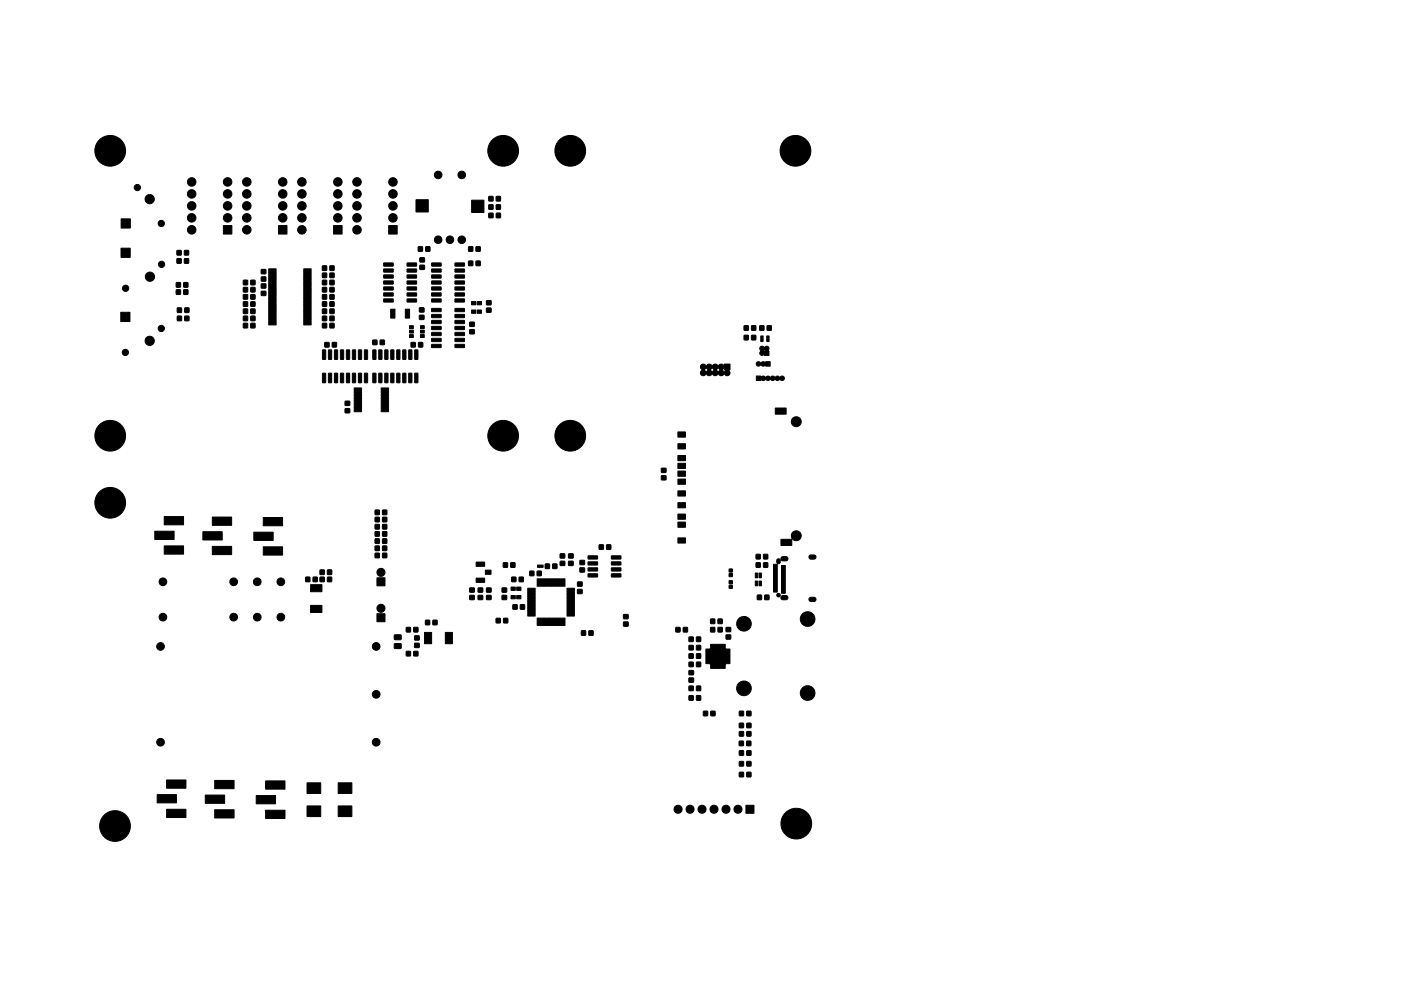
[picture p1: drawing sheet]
<svg xmlns="http://www.w3.org/2000/svg" width="297mm" height="210mm" viewBox="0 0 297 210" stroke-linecap="round" stroke-linejoin="round" font-family="sans-serif">
<g fill="#000" stroke="#000" stroke-width=".21">
<path d="M25.7 52.7h1.9v1.9h-1.9zM25.7 46.4h1.9v2h-1.9zM37.4 60h.9v.9h-.9zM37.5 54.9h.9v.9h-.9zM37.5 53.2h.9v.9h-.9zM39 60h.8v.9h-.8zM39.1 54.9h.9v.9h-.9zM39.1 53.2h.9v.9h-.9zM47.4 47.9h1.8v1.8h-1.8zM51.6 59.5h.9v.9h-.9zM53.2 59.5h.8v.9h-.8zM55.4 58.8h.9v.8h-.9z"/>
<path d="M55.4 57.2h.9v.9h-.9zM57 57.1h1.5v11.8h-1.5zM59 47.9h1.8v1.8h-1.8zM64.4 57.1h1.6l-.1 11.8h-1.5zM68.4 59.5h.8v.9h-.8zM68.4 57.9h.8v1h-.8zM68.4 56.4h.8v1h-.8zM70 59.5h.8v.9h-.8zM70 57.9h.8v1h-.8zM70 56.4h.8v1h-.8zM70.7 47.9h1.8v1.8h-1.8zM81.4 59.6h1.9l.1 .6-2 .1z"/>
<path d="M81.4 58.4l1.9-.1 .1 .6-2 .1zM81.4 57.1h1.9l.1 .5-2 .1zM81.4 55.8h1.9l.1 .6-2 .1zM82.4 47.9h1.8v1.8h-1.8zM86.3 59.6h1.9l.1 .6-1.9 .1zM86.3 58.4l1.9-.1 .1 .6-1.9 .1zM86.3 57.1h1.9l.1 .5-1.9 .1zM86.3 55.8h1.9l.1 .6-1.9 .1zM88.7 52.4h.9v.9h-.9zM89 56.3h1v.8h-1zM89 54.7h1v.9h-1zM88.2 42.4h2.6v2.6h-2.6z"/>
<path d="M90.3 52.4h.8v.9h-.8zM91.5 59.6h1.9l.1 .6-1.9 .1zM91.5 58.4l1.9-.1 .1 .6-1.9 .1zM91.5 57.1h1.9l.1 .5-1.9 .1zM91.5 55.8h1.9l.1 .6-1.9 .1zM96.5 59.6h1.9l.1 .6-2 .1zM96.5 58.4l1.9-.1 .1 .6-2 .1zM96.5 57.1h1.9l.1 .5-2 .1zM96.5 55.8h1.9l.1 .6-2 .1zM99.4 55.4h.8v.9h-.8zM99.4 52.4h.8v.9h-.8zM100.9 55.4h.9v.9h-.9z"/>
<path d="M100.9 52.4h.9v.9h-.9zM100 42.5h2.6v2.6h-2.6zM103.7 43.5h.8v.9h-.8zM103.7 41.7h.8v.9h-.8zM103.7 45.2h.8v1h-.8zM105.2 43.5h.9v.9h-.9zM105.2 41.7h.9v.9h-.9zM105.2 45.2h.9v1h-.9zM25.6 66.3h2v1.9h-2zM37.4 61.5h.9v.9h-.9zM37.6 67.1h.9v.9h-.9zM37.6 65.3h.9v1h-.9z"/>
<path d="M39 61.5h.8v.9h-.8zM39.2 67.1h.8v.9h-.8zM39.2 65.3h.8v1h-.8zM51.6 68.6h.9v1h-.9zM51.6 67.1h.9v.9h-.9zM51.6 65.6h.9v.9h-.9zM51.6 64h.9v1h-.9zM51.6 62.5h.9v1h-.9zM51.6 61h.9v.9h-.9zM53.2 68.6h.8v1h-.8zM53.2 67.1h.8v.9h-.8zM53.2 65.6h.8v.9h-.8z"/>
<path d="M53.2 64h.8v1h-.8zM53.2 62.5h.8v1h-.8zM53.2 61h.8v.9h-.8zM55.4 61.8h.9v.9h-.9zM55.4 60.2h.9v.9h-.9zM68.4 79.2l.7 .1-.1 1.9-.6-.1zM68.4 74.3h.7l-.1 2-.6-.1zM68.4 68.6h.8v1h-.8zM68.4 67.1h.8v.9h-.8zM68.4 65.6h.8v.9h-.8zM68.4 64h.8v1h-.8zM68.4 62.5h.8v1h-.8z"/>
<path d="M68.4 61h.8v.9h-.8zM68.9 72.7h.8v.9h-.8zM69.7 79.2l.6 .1-.1 1.9-.6-.1zM69.7 74.3h.6l-.1 2-.6-.1zM70 68.6h.8v1h-.8zM70 67.1h.8v.9h-.8zM70 65.6h.8v.9h-.8zM70 64h.8v1h-.8zM70 62.5h.8v1h-.8zM70 61h.8v.9h-.8zM70.5 72.7h.8v.9h-.8zM70.9 79.2l.7 .1-.1 1.9-.6-.1z"/>
<path d="M70.9 74.3h.7l-.1 2-.6-.1zM72.2 79.2l.7 .1-.1 1.9-.6-.1zM72.2 74.3h.7l-.1 2-.6-.1zM73.5 79.2l.6 .1-.1 1.9-.6-.1zM73.5 74.3h.6l-.1 2-.6-.1zM74.7 79.2l.7 .1-.1 1.9-.6-.1zM74.7 74.3h.7l-.1 2-.6-.1zM76 79.2l.7 .1-.1 1.9-.6-.1zM76 74.3h.7l-.1 2-.6-.1zM77.3 79.2l.6 .1-.1 1.9-.6-.1zM77.3 74.3h.6l-.1 2-.6-.1zM79.1 79.2l.6 .1-.1 1.9-.6-.1z"/>
<path d="M79.1 74.3h.6l-.1 2-.6-.1zM79 72.2h.9v.9h-.9zM80.3 79.2l.7 .1-.1 1.9-.6-.1zM80.3 74.3h.7l-.1 2-.6-.1zM80.6 72.2h.9v.9h-.9zM81.6 79.2l.7 .1-.1 1.9-.6-.1zM81.6 74.3h.7l-.1 2-.6-.1zM81.4 63.4h1.9l.1 .6-2 .1zM81.4 62.2l1.9-.1 .1 .6-2 .1zM81.4 60.9h1.9l.1 .6-2 .1zM82.9 79.2l.6 .1-.1 1.9-.6-.1zM82.9 74.3h.6l-.1 2-.6-.1z"/>
<path d="M82.8 65.6h.9v1.9h-.9zM84.1 79.2l.7 .1-.1 1.9-.6-.1zM84.1 74.3h.7l-.1 2-.6-.1zM85.4 79.2l.7 .1-.1 1.9-.6-.1zM85.4 74.3h.7l-.1 2-.6-.1zM85.9 65.6h.9v1.9h-.9zM86.7 79.2l.6 .1-.1 1.9-.6-.1zM86.7 74.3h.6l-.1 2-.6-.1zM86.8 71h.8v.6h-.8zM86.8 70h.8v.7h-.8zM86.8 69.1h.8v.6h-.8zM87.2 72.7h.8v.9h-.8z"/>
<path d="M86.3 63.4h1.9l.1 .6-1.9 .1zM86.3 62.2l1.9-.1 .1 .6-1.9 .1zM86.3 60.9h1.9l.1 .6-1.9 .1zM88 79.2l.6 .1-.1 1.9-.6-.1zM88 74.3h.6l-.1 2-.6-.1zM88.7 72.7h.9v.9h-.9zM88.9 66.9h1v.9h-1zM88.9 65.3h1v.9h-1zM89.2 71h.8v.6h-.8zM89.2 70h.8v.7h-.8zM89.2 69.1h.8v.6h-.8zM91.5 73.1h1.9l.1 .5-1.9 .1z"/>
<path d="M91.5 71.8h1.9l.1 .6-1.9 .1zM91.5 70.5h1.9l.1 .6-1.9 .1zM91.5 69.3l1.9-.1 .1 .6-1.9 .1zM91.5 68h1.9l.1 .6-1.9 .1zM91.5 66.7h1.9l.1 .6-1.9 .1zM91.5 65.5l1.9-.1 .1 .6-1.9 .1zM91.5 63.4h1.9l.1 .6-1.9 .1zM91.5 62.2l1.9-.1 .1 .6-1.9 .1zM91.5 60.9h1.9l.1 .6-1.9 .1zM96.5 73.1h1.9l.1 .5-2 .1zM96.5 71.8h1.9l.1 .6-2 .1zM96.5 70.5h1.9l.1 .6-2 .1z"/>
<path d="M96.5 69.3l1.9-.1 .1 .6-2 .1zM96.5 68h1.9l.1 .6-2 .1zM96.5 66.7h1.9l.1 .6-2 .1zM96.5 65.5l1.9-.1 .1 .6-2 .1zM96.5 63.4h1.9l.1 .6-2 .1zM96.5 62.2l1.9-.1 .1 .6-2 .1zM96.5 60.9h1.9l.1 .6-2 .1zM99.6 69.9h.9v.9h-.9zM99.6 68.4h.9v.8h-.9zM100 65.8h.9v.7h-.9zM100 64h.9v.7h-.9zM101.2 65.8h.9v.7h-.9z"/>
<path d="M101.2 64h.9v.7h-.9zM103.2 65.4h.9v.8h-.9zM103.2 63.8h.9v.9h-.9zM148.6 77.5a.88 .88 0 0 1 1.2 .1 .75 .75 0 0 1 1.3 0 .75 .75 0 0 1 1.2 0 .77 .77 0 0 1 1.2-.1l.1-.3h1.2v1.2l-.3 .2a.64 .64 0 0 1 0 1 .64 .64 0 0 1-1-.3 .75 .75 0 0 1-1.3 0 .75 .75 0 0 1-1.3 0 .75 .75 0 0 1-1.2 0 .63 .63 0 0 1-1.1 .2 .63 .63 0 0 1 .3-1h.4l.4 .4 .5-.4h.4l.4 .4 .4-.4h.4l.5 .4 .4-.4h.4l.4 .4 .4-.4-.3-.1-.1-.2-.4 .3h-.4l-.4-.5-.5 .5h-.4l-.4-.5-.4 .5h-.4l-.5-.5-.4 .5-.4-.1a.63 .63 0 0 1-.3-.9zM157.8 71.2h.8v.9h-.8zM157.8 69.1h.8v1h-.8zM159.4 71.2h.8v.9h-.8zM159.4 69.1h.8v1h-.8zM160.5 76.8h.5a.28 .28 0 0 0 .3 .2 .28 .28 0 0 0 .3-.2h.4l.2 .1 .1-.2h1v1h-1l-.1-.2a.86 .86 0 0 1-1-.1 .48 .48 0 0 1-.7 .2 .48 .48 0 0 1 0-.8zM160.4 79.8h.9l.1 .2a.75 .75 0 0 1 1 0 .75 .75 0 0 1 1 0 .75 .75 0 0 1 1 0 .75 .75 0 0 1 1 0 .48 .48 0 0 1 .8 0 .48 .48 0 0 1-.2 .8 .48 .48 0 0 1-.7-.4 .7 .7 0 0 1-1 .1 .82 .82 0 0 1-1.1 0 .83 .83 0 0 1-1 0 .69 .69 0 0 1-.9 .1v.1h-.9zM161.2 73.6a.68 .68 0 0 1 .9 .1 .52 .52 0 0 1 .8-.1 .52 .52 0 0 1 0 .8h.1v1h-.9l-.1-.2a.51 .51 0 0 1-.8 0 .51 .51 0 0 1 .2-.8h.3l.3 .2 .3-.3-.3-.2-.3 .3h-.3a.59 .59 0 0 1-.2-.8zM161.3 71.3h.5l-.1 1.2-.4-.1z"/>
<path d="M161.1 69.1h.8v1h-.8zM162.6 71.3h.5l-.1 1.2-.4-.1zM162.7 69.1h.8v1h-.8zM73.2 86.7h.9v.9h-.9zM73.2 85.1h.9v.9h-.9zM75.1 82.3l1.6 .1-.1 4.9h-1.5zM80.8 82.3l1.6 .1-.1 4.9h-1.5zM140.2 99.4h1v.8h-1zM143.7 98.3h1.6v1.1h-1.6zM143.7 96.6h1.6v1.1h-1.6zM143.7 94.1h1.6v1.1h-1.6zM143.7 91.6h1.6v1.1h-1.6z"/>
<path d="M164.4 86.6h2.3v1.3h-2.3zM32.8 112.7h4.1v1.8h-4.1zM34.8 115.8h4.1v1.8h-4.1zM34.8 109.6h4.1v1.8h-4.1zM43 112.8h4.1v1.8h-4.1zM45 115.9h4.1v1.8h-4.1zM45 109.7h4.1v1.8h-4.1zM53.8 112.9h4.1v1.8h-4.1zM55.8 116h4.1v1.8h-4.1zM55.8 109.8h4.1v1.8h-4.1zM79.6 117.4h.8v.9h-.8zM79.6 115.9h.8v.9h-.8z"/>
<path d="M79.6 114.3h.8v1h-.8zM79.6 112.8h.8v.9h-.8zM79.6 111.3h.8v.9h-.8zM79.6 109.8h.8v.9h-.8zM79.6 108.2h.8v1h-.8zM81.1 117.4h.9v.9h-.9zM81.1 115.9h.9v.9h-.9zM81.1 114.3h.9v1h-.9zM81.1 112.8h.9v.9h-.9zM81.1 111.3h.9v.9h-.9zM81.1 109.8h.9v.9h-.9zM81.1 108.2h.9v1h-.9z"/>
<path d="M106.7 119.4h.9v1h-.9zM108.3 119.4h.9v1h-.9zM114 119.9h1.1v.4l-1.1 .1zM115.6 119.7h.9v.9h-.9zM117.2 119.7h.9v.9h-.9zM118.8 119.1h.9v.9h-.9zM118.8 117.5h.9v.9h-.9zM120.6 119.1h.9v.9h-.9zM120.6 117.5h.9v.9h-.9zM123 118.9h.9v.9h-.9zM124.7 119.2h1.9l.1 .6-1.9 .1zM124.7 118l1.9-.1 .1 .6-1.9 .1z"/>
<path d="M127.1 115.6h.8v.9h-.8zM128.6 115.6h.9v.9h-.9zM129.7 119.2h1.9l.1 .6-2 .1zM129.7 118l1.9-.1 .1 .6-2 .1zM140.2 100.9h1v.9h-1zM143.7 114.1h1.6v1.1h-1.6zM143.7 110.8h1.6v1.1h-1.6zM143.7 109.1h1.6v1.1h-1.6zM143.7 106.6h1.6v1.1h-1.6zM143.7 104.1h1.6v1.1h-1.6zM143.7 101.6h1.6v1.1h-1.6zM143.7 99.9h1.6v1.1h-1.6z"/>
<path d="M160.3 119.4h.9v1h-.9zM160.3 117.6h.9v1h-.9zM161.9 119.4h.9v1h-.9zM161.9 117.6h.9v1h-.9zM164.8 118.7a.38 .38 0 0 1 .4-.1 .38 .38 0 0 1 .2 .3v.3a.38 .38 0 0 1-.3 .4 .38 .38 0 0 1-.4-.4zM165.7 118.2l.9-.1a.45 .45 0 0 1 .5 .4 .45 .45 0 0 1-.5 .5h-.6a.45 .45 0 0 1-.4-.3 .45 .45 0 0 1 .1-.5zM165.6 114.4h2.3v1.3h-2.3zM171.6 117.9l1-.2a.45 .45 0 0 1 .4 .5 .45 .45 0 0 1-.4 .4h-.9l-.2-.3zM64.8 122.5h.9v.9h-.9zM66.4 122.5h.9v.9h-.9zM65.9 128.4h2.4v1.5h-2.4zM65.9 124h2.4v1.5h-2.4z"/>
<path d="M67.9 122.5h.8v.9h-.8zM67.9 120.9h.8v1h-.8zM69.4 122.5h.9v.9h-.9zM69.4 120.9h.9v1h-.9zM79.9 130.2h1.7v1.7h-1.7zM79.9 122.6h1.7v1.7h-1.7zM83.6 136.6h1.4v.9l-1.3 .1zM83.6 134.7h1.4v.9l-1.3 .1zM86.2 138.2h.8v.9h-.8zM86.2 133.1h.8v1h-.8zM87.7 138.2h.9v.9h-.9zM87.7 133.1h.9v1h-.9z"/>
<path d="M87.9 136.5h1v.9h-1zM87.9 134.9h1v.9h-1zM90.2 131.6h.9v.9h-.9zM90 134.2h1.5v2.4h-1.5zM91.8 131.6h.9v.9h-.9zM94.4 134.2h1.5v2.4h-1.5zM99.6 126.3h.9v.9h-.9zM99.6 124.8h.9v.8h-.9zM101.4 126.3h.9v.9h-.9zM101.4 124.8h.9v.8h-.9zM101 122.7h1.8v.9h-1.8zM101 119.3h1.8v.9h-1.8z"/>
<path d="M103.2 126.3h.9v.9h-.9zM103.2 124.8h.9v.8h-.9zM102.9 121h1.2v.9h-1.2zM105.2 131.2h.9v.9h-.9zM106.5 126.3h.9v.9h-.9zM106.5 124.8h.9v.8h-.9zM106.8 131.2h.8v.9h-.8zM108.3 126.4h.9v.7h-.9zM108.3 124.6h.9v.7h-.9zM108.5 122.5h.9v.9h-.9zM108.8 128.3h.8v.9h-.8zM109.5 126.4h.9v.7h-.9z"/>
<path d="M109.5 124.6h.9v.7h-.9zM110.1 122.5h.8v.9h-.8zM110.3 128.3h.9v.9h-.9zM112.3 121.2h.9v.9h-.9zM111.9 124.8h1.6l-.1 5.9h-1.5zM113.9 131.1h5.8l.1 1.6h-5.9zM113.9 122.8h5.8l.1 1.5-5.9 .1zM113.9 121.2h.9v.9h-.9zM120.2 124.8h1.6l-.1 5.9h-1.5zM122.5 125.1h.9v.8h-.9zM122.5 123.5h.9v.9h-.9zM123 120.5h.9v.9h-.9z"/>
<path d="M123.3 133.8h.9v1h-.9zM124.9 133.8h.8v1h-.8zM124.7 121.8l1.9-.1 .1 .6-1.9 .1zM124.7 120.5h1.9l.1 .6-1.9 .1zM129.7 121.8l1.9-.1 .1 .6-2 .1zM129.7 120.5h1.9l.1 .6-2 .1zM132.2 132h1v.8h-1zM132.2 130.4h1v.9h-1zM143.3 133.1h.9v1h-.9zM144.9 133.1h.8v1h-.8zM146.1 138.7h.9v1h-.9zM146.1 136.9h.9v1h-.9z"/>
<path d="M146.1 135.2h.9v.9h-.9zM147.7 138.7h.8v1h-.8zM147.7 136.9h.8v1h-.8zM147.7 135.2h.8v.9h-.8zM150.7 133.1h.8v1h-.8zM150.7 131.4h.8v.9h-.8zM152.2 133.1h.9v1h-.9zM152.2 131.4h.9v.9h-.9zM150.7 136.7h3.1v.8l.2 .2h.8v3.1h-.8l-.2 .2v.8h-3.1l-.1-.8-.1-.2h-.8v-3.1h.8l.1-.2zM154 134.7h.9v.9h-.9zM154 133.1h.9v.9h-.9zM154.6 124.2h.7v.6h-.7z"/>
<path d="M154.6 123.2h.7v.6h-.7zM154.6 121.7h.7v.6h-.7zM154.6 120.7h.7v.7h-.7zM160.1 123.3h.5v1h-.5zM160.1 121.6h.5v1h-.5zM160.6 126.3h.8v.9h-.8zM160.9 123.3h.5v1h-.5zM160.9 121.6h.5v1h-.5zM162.2 126.3h.8v.9h-.8zM164 119.7h.8v5.9h-.8zM165.7 120h.8v5.9h-.8zM165.7 126.5l.9-.1a.45 .45 0 0 1 .5 .4 .45 .45 0 0 1-.5 .5l-.8-.1-.2-.3z"/>
<path d="M171.6 126.8l1-.1a.45 .45 0 0 1 .4 .5 .45 .45 0 0 1-.4 .4l-.9-.1-.2-.2zM146.1 147.6h.9v.9h-.9zM146.1 145.6h.9v.9h-.9zM146.1 140.5h.9v.9h-.9zM146.1 143.9h.9v.8h-.9zM146.1 142.3h.9v.8h-.9zM147.7 147.6h.8v.9h-.8zM147.7 145.6h.8v.9h-.8zM147.7 140.5h.8v.9h-.8zM149.2 150.9h.8v.9h-.8zM150.7 150.9h.9v.9h-.9zM156.7 157.3h.9v.9h-.9z"/>
<path d="M156.8 159.3h.8v.9h-.8zM156.8 155.2h.8v1h-.8zM156.8 153.5h.8v.9h-.8zM156.8 150.9h.8v.9h-.8zM158.3 157.3h.9v.9h-.9zM158.3 159.3h.9v.9h-.9zM158.3 155.2h.9v1h-.9zM158.3 153.5h.9v.9h-.9zM158.3 150.9h.9v.9h-.9zM33.3 168.6h4.1v1.7h-4.1zM35.3 171.7h4.1v1.8h-4.1zM35.3 165.5h4.1v1.7h-4.1z"/>
<path d="M43.5 168.7h4.1v1.7h-4.1zM45.5 171.8h4.1v1.8h-4.1zM45.5 165.6h4.1v1.7h-4.1zM54.3 168.8h4.1v1.7h-4.1zM56.3 171.9h4.1v1.8h-4.1zM56.3 165.7h4.1v1.7h-4.1zM65.1 171h2.9v2.2h-2.9zM65.1 166.1h2.9v2.2h-2.9zM71.7 171h2.9v2.2h-2.9zM71.7 166.1h2.9v2.2h-2.9zM156.8 163.9h.8v.9h-.8zM156.8 161.6h.8v.9h-.8z"/>
<path d="M158.3 163.9h.9v.9h-.9zM158.3 161.6h.9v.9h-.9zM158.2 170.8h1.7v1.7h-1.7z"/>
<circle cx="23.4" cy="32" r="3.3"/>
<circle cx="29.1" cy="39.8" r=".66"/>
<circle cx="40.6" cy="38.6" r=".9"/>
<circle cx="48.3" cy="38.6" r=".9"/>
<circle cx="52.3" cy="38.6" r=".9"/>
<circle cx="59.9" cy="38.6" r=".9"/>
<circle cx="64" cy="38.6" r=".9"/>
<circle cx="71.6" cy="38.6" r=".9"/>
<circle cx="75.7" cy="38.6" r=".9"/>
<circle cx="83.3" cy="38.6" r=".9"/>
<circle cx="92.9" cy="37.1" r=".8"/>
<circle cx="97.9" cy="37.1" r=".8"/>
<circle cx="106.7" cy="32" r="3.3"/>
<circle cx="120.9" cy="32" r="3.3"/>
<circle cx="168.7" cy="32" r="3.3"/>
<circle cx="31.7" cy="42.3" r=".98"/>
<circle cx="31.8" cy="58.7" r=".98"/>
<circle cx="34.2" cy="47.4" r=".66"/>
<circle cx="34.3" cy="56.1" r=".66"/>
<circle cx="40.6" cy="48.8" r=".9"/>
<circle cx="40.6" cy="46.2" r=".9"/>
<circle cx="40.6" cy="43.7" r=".9"/>
<circle cx="40.6" cy="41.1" r=".9"/>
<circle cx="48.3" cy="46.2" r=".9"/>
<circle cx="48.3" cy="43.7" r=".9"/>
<circle cx="48.3" cy="41.1" r=".9"/>
<circle cx="52.3" cy="46.2" r=".9"/>
<circle cx="52.3" cy="48.8" r=".9"/>
<circle cx="52.3" cy="43.7" r=".9"/>
<circle cx="52.3" cy="41.1" r=".9"/>
<circle cx="59.9" cy="46.2" r=".9"/>
<circle cx="59.9" cy="43.7" r=".9"/>
<circle cx="59.9" cy="41.1" r=".9"/>
<circle cx="64" cy="48.8" r=".9"/>
<circle cx="64" cy="46.2" r=".9"/>
<circle cx="64" cy="43.7" r=".9"/>
<circle cx="64" cy="41.1" r=".9"/>
<circle cx="71.6" cy="46.2" r=".9"/>
<circle cx="71.6" cy="43.7" r=".9"/>
<circle cx="71.6" cy="41.1" r=".9"/>
<circle cx="75.7" cy="48.8" r=".9"/>
<circle cx="75.7" cy="46.2" r=".9"/>
<circle cx="75.7" cy="43.7" r=".9"/>
<circle cx="75.7" cy="41.1" r=".9"/>
<circle cx="83.3" cy="46.2" r=".9"/>
<circle cx="83.3" cy="43.7" r=".9"/>
<circle cx="83.3" cy="41.1" r=".9"/>
<circle cx="92.9" cy="50.9" r=".8"/>
<circle cx="95.4" cy="50.9" r=".8"/>
<circle cx="97.9" cy="50.9" r=".8"/>
<circle cx="26.6" cy="74.8" r=".66"/>
<circle cx="26.6" cy="61.2" r=".66"/>
<circle cx="31.7" cy="72.3" r=".98"/>
<circle cx="34.2" cy="69.7" r=".66"/>
<circle cx="23.4" cy="92.5" r="3.3"/>
<circle cx="106.7" cy="92.5" r="3.3"/>
<circle cx="120.9" cy="92.5" r="3.3"/>
<circle cx="168.8" cy="89.5" r="1.06"/>
<circle cx="23.4" cy="106.7" r="3.3"/>
<circle cx="168.8" cy="113.7" r="1.05"/>
<circle cx="34" cy="137.2" r=".81"/>
<circle cx="34.5" cy="123.4" r=".81"/>
<circle cx="34.5" cy="130.9" r=".81"/>
<circle cx="49.5" cy="123.4" r=".81"/>
<circle cx="49.5" cy="130.9" r=".81"/>
<circle cx="54.5" cy="123.4" r=".81"/>
<circle cx="54.5" cy="130.9" r=".81"/>
<circle cx="59.5" cy="123.4" r=".81"/>
<circle cx="59.5" cy="130.9" r=".81"/>
<circle cx="79.8" cy="137.2" r=".81"/>
<circle cx="80.8" cy="129.1" r=".85"/>
<circle cx="80.8" cy="121.4" r=".85"/>
<circle cx="157.7" cy="132.3" r="1.56"/>
<circle cx="165.1" cy="126.3" r=".38"/>
<circle cx="171.2" cy="131.3" r="1.56"/>
<circle cx="34" cy="157.5" r=".81"/>
<circle cx="79.8" cy="147.3" r=".81"/>
<circle cx="79.8" cy="157.5" r=".81"/>
<circle cx="157.7" cy="146" r="1.56"/>
<circle cx="171.2" cy="147" r="1.56"/>
<circle cx="24.4" cy="175.3" r="3.3"/>
<circle cx="143.8" cy="171.7" r=".85"/>
<circle cx="146.3" cy="171.7" r=".85"/>
<circle cx="148.8" cy="171.7" r=".85"/>
<circle cx="151.4" cy="171.7" r=".85"/>
<circle cx="153.9" cy="171.7" r=".85"/>
<circle cx="156.5" cy="171.7" r=".85"/>
<circle cx="168.8" cy="174.7" r="3.3"/>
</g>
</svg>
